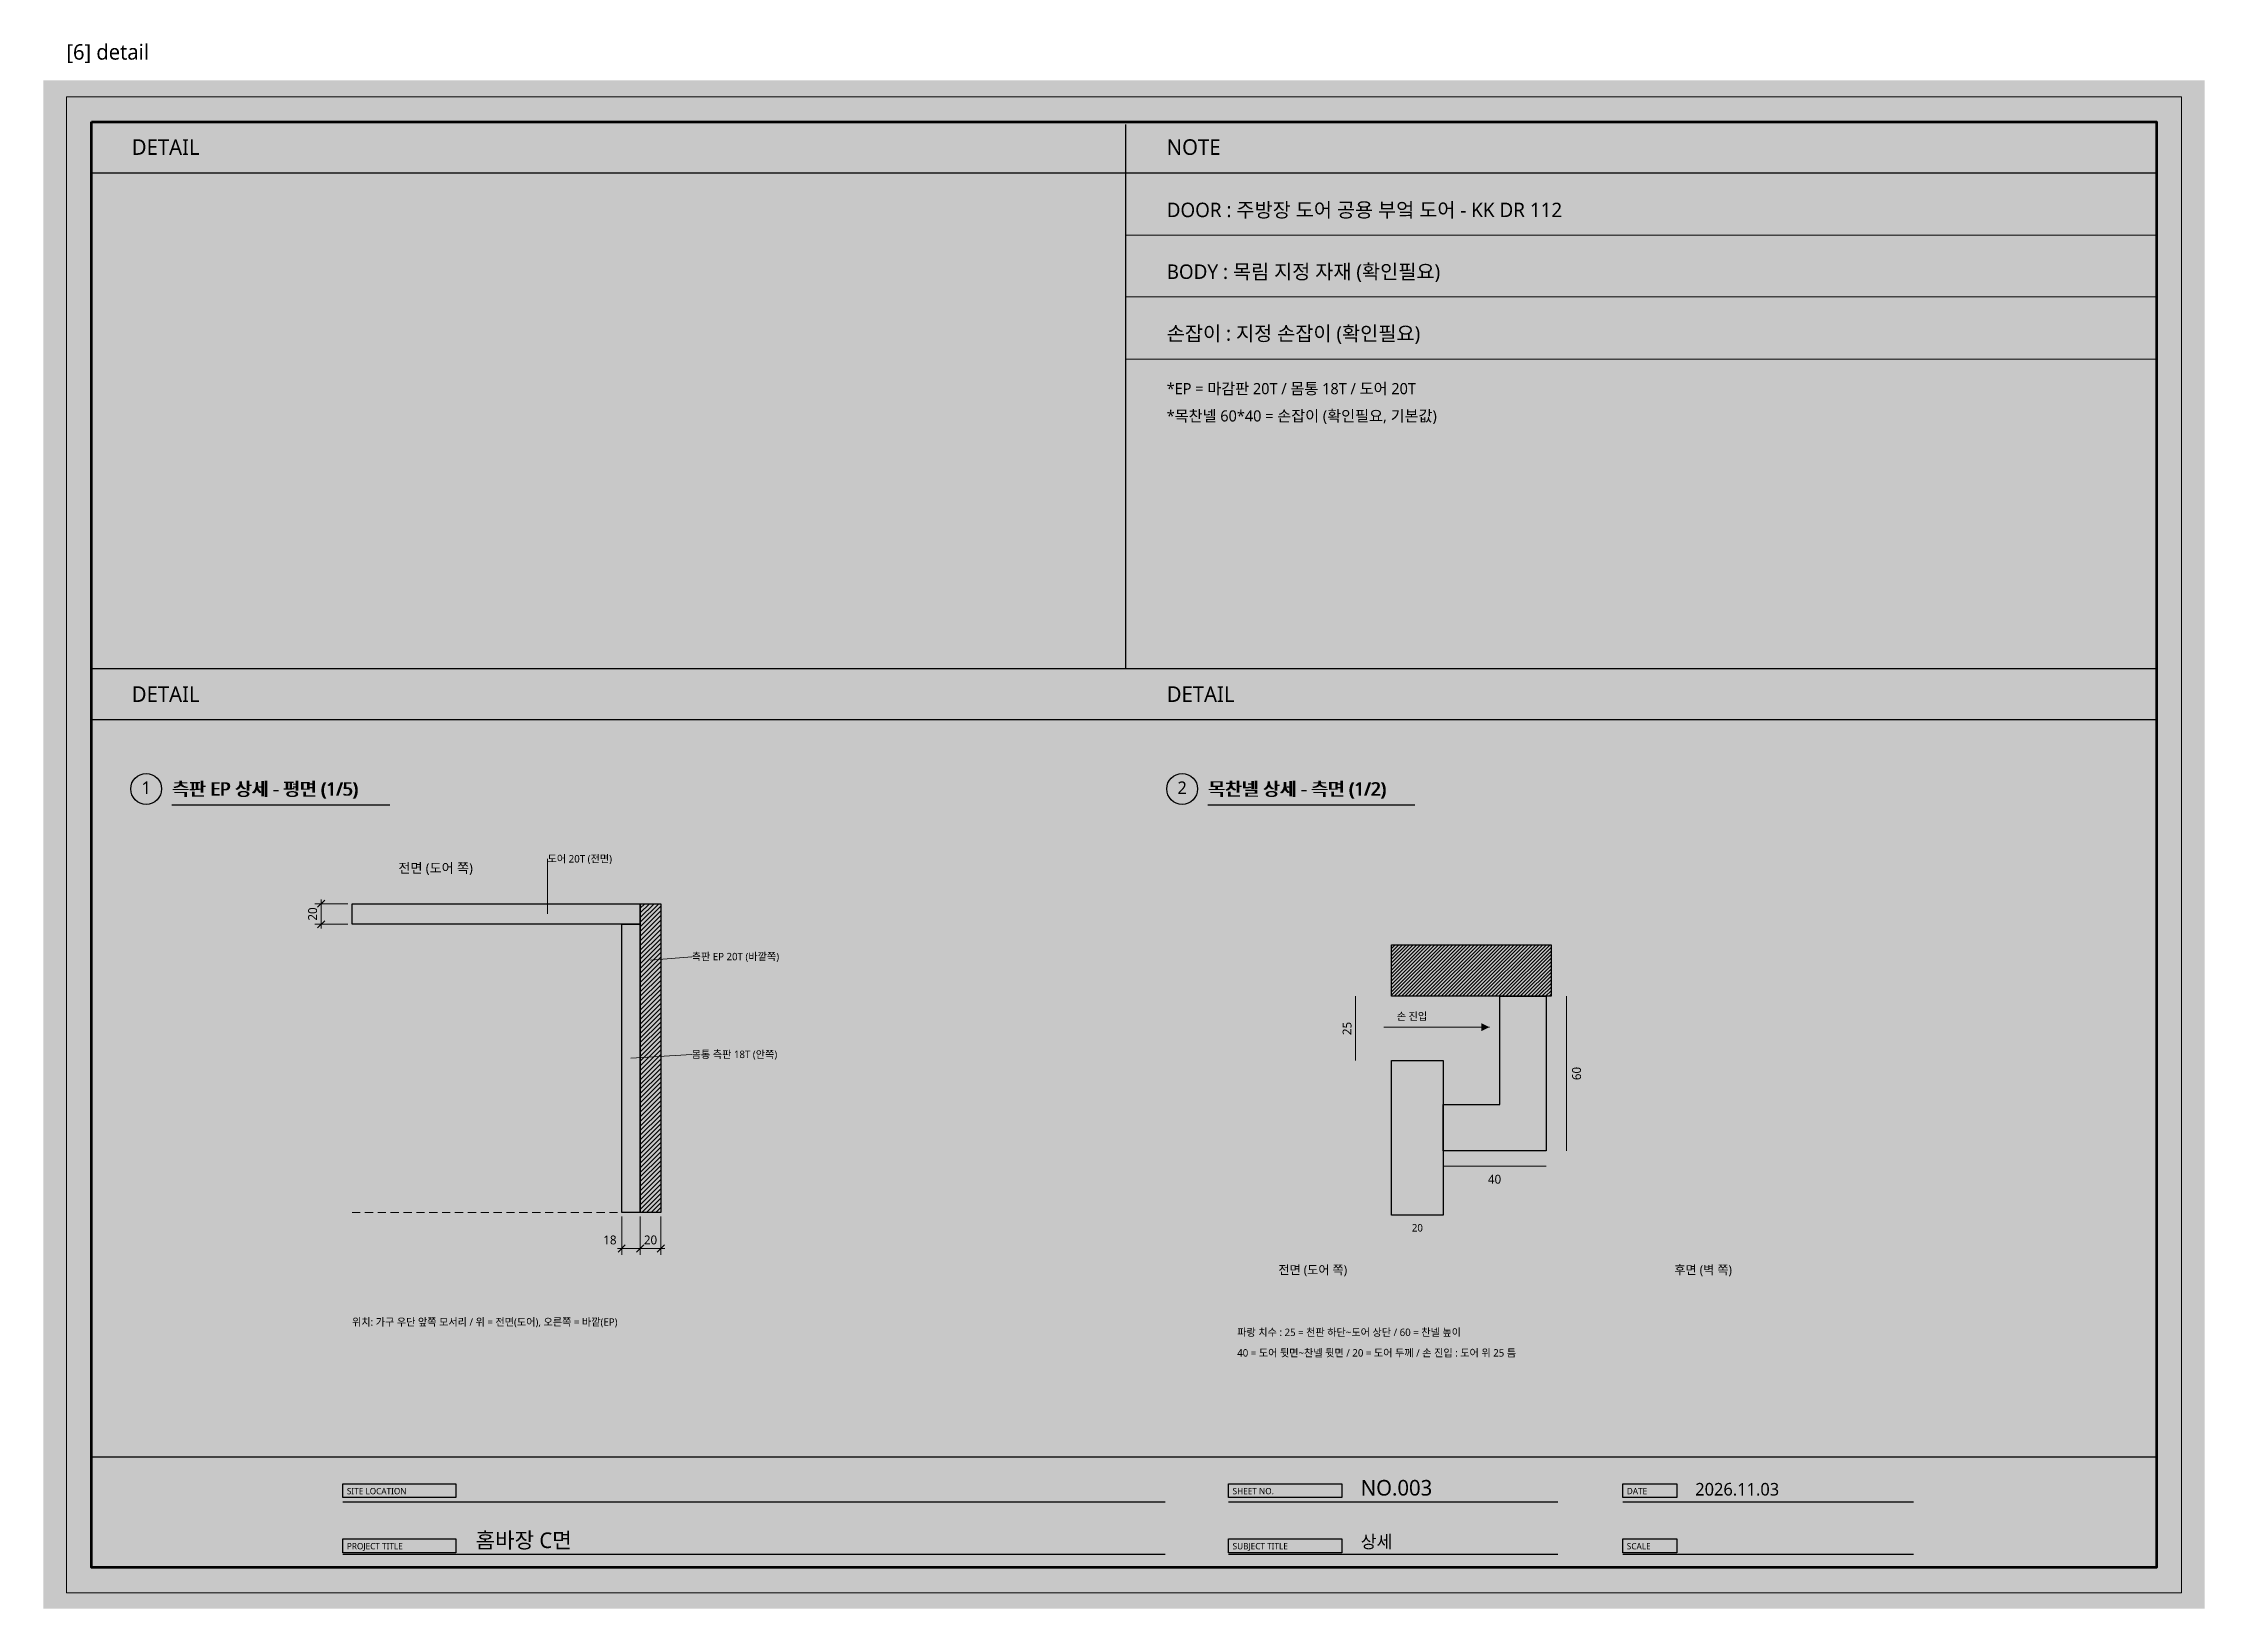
# Model space of a CAD drawing. Header units: millimetres. Extents: x 0 to 3420, y 0 to 304.
# Drawn here: x 2500 to 2920, y 0 to 304.2 of the extents above; entities that cross this region are included whole.
import ezdxf
from ezdxf.enums import TextEntityAlignment as Align

# ---------------------------------------------------------------- set-up
doc = ezdxf.new("R2010")
doc.units = ezdxf.units.MM
for name, color, linetype, lineweight, true_color in [('BG', 7, 'Continuous', 0, 0xffffff), ('DIM', 7, 'Continuous', 13, 0x969696), ('FRAME', 7, 'Continuous', 100, 0x000000), ('NOTE_BLUE', 7, 'Continuous', 9, 0x0000ff), ('NOTE_RED', 7, 'Continuous', 25, 0xde0038), ('OUTLINE', 7, 'Continuous', 25, 0x000000), ('SHEET_FRAME_INFO', 7, 'Continuous', 0, 0x5a5a5a), ('TEXT', 7, 'Continuous', 13, 0x000000), ('THIN', 7, 'Continuous', 5, 0x6e6e6e)]:
    doc.layers.add(name, color=color, linetype=linetype, lineweight=lineweight, true_color=true_color)
doc.styles.add('MALGUN', font='malgun.ttf')

msp = doc.modelspace()

# ---------------------------------------------------------------- linework, layer by layer
at = {"layer": 'BG', "lineweight": 0, "true_color": 0xffffff}
msp.add_solid([(2500, 0), (2920, 0), (2500, 297), (2920, 297)], dxfattribs=at)
at = {"layer": 'DIM', "lineweight": 13, "true_color": 0x969696}
for p, q in [((2559.2, 137), (2552.8, 137)), ((2554, 137.8), (2554, 132.2)), ((2559.2, 133), (2552.8, 133)), ((2612.4, 76.2), (2612.4, 68.8)), ((2616, 76.2), (2616, 68.8)), ((2620, 76.2), (2620, 68.8)), ((2611.6, 70), (2620.8, 70))]:
    msp.add_line(p, q, dxfattribs=at)
at = {"layer": 'DIM', "lineweight": 13, "true_color": 0x5a5a5a}
for p, q in [((2553.3, 136.3), (2554.7, 137.7)), ((2553.3, 132.3), (2554.7, 133.7)), ((2611.7, 69.3), (2613.1, 70.7)), ((2615.3, 69.3), (2616.7, 70.7)), ((2619.3, 69.3), (2620.7, 70.7))]:
    msp.add_line(p, q, dxfattribs=at)
at = {"layer": 'FRAME', "lineweight": 25, "true_color": 0x000000}
for p, q in [((2710.3, 288.4), (2710.3, 182.7)), ((2509.4, 279), (2910.6, 279)), ((2509.4, 182.7), (2910.6, 182.7)), ((2509.4, 172.8), (2910.6, 172.8)), ((2525, 156.2), (2567.34, 156.2)), ((2726.3, 156.2), (2766.51, 156.2)), ((2509.4, 29.5), (2910.6, 29.5))]:
    msp.add_line(p, q, dxfattribs=at)
at = {"layer": 'FRAME', "lineweight": 13, "true_color": 0x000000}
for p, q in [((2710.3, 266.9), (2910.6, 266.9)), ((2710.3, 254.9), (2910.6, 254.9)), ((2710.3, 242.8), (2910.6, 242.8))]:
    msp.add_line(p, q, dxfattribs=at)
msp.add_lwpolyline([(2504.5, 293.8), (2915.5, 293.8), (2915.5, 3.1), (2504.5, 3.1)], close=True, dxfattribs=at)
at = {"layer": 'FRAME', "lineweight": 100, "true_color": 0x000000}
msp.add_lwpolyline([(2509.4, 288.9), (2910.6, 288.9), (2910.6, 8), (2509.4, 8)], close=True, dxfattribs=at)
at = {"layer": 'FRAME', "lineweight": 0, "true_color": 0x555555}
for points in [[(2558.2, 24.3), (2580.2, 24.3), (2558.2, 21.6), (2580.2, 21.6)], [(2730.3, 24.3), (2752.3, 24.3), (2730.3, 21.6), (2752.3, 21.6)], [(2806.9, 24.3), (2817.4, 24.3), (2806.9, 21.6), (2817.4, 21.6)], [(2558.2, 13.6), (2580.2, 13.6), (2558.2, 10.9), (2580.2, 10.9)], [(2730.3, 13.6), (2752.3, 13.6), (2730.3, 10.9), (2752.3, 10.9)], [(2806.9, 13.6), (2817.4, 13.6), (2806.9, 10.9), (2817.4, 10.9)]]:
    msp.add_solid(points, dxfattribs=at)
at = {"layer": 'NOTE_BLUE', "lineweight": 9, "true_color": 0x0000ff}
for p, q in [((2598, 145.7), (2598, 135)), ((2626, 126.7), (2618, 126)), ((2755, 119), (2755, 106.5)), ((2796, 119), (2796, 89)), ((2760.5, 113), (2781, 113)), ((2626, 107.7), (2614.2, 107)), ((2772, 86), (2792, 86))]:
    msp.add_line(p, q, dxfattribs=at)
at = {"layer": 'OUTLINE', "lineweight": 25, "true_color": 0x000000}
for p, q in [((2558.2, 20.8), (2718, 20.8)), ((2730.3, 20.8), (2794.3, 20.8)), ((2806.9, 20.8), (2863.4, 20.8)), ((2558.2, 10.6), (2718, 10.6)), ((2730.3, 10.6), (2794.3, 10.6)), ((2806.9, 10.6), (2863.4, 10.6))]:
    msp.add_line(p, q, dxfattribs=at)
for points in [[(2560, 137), (2616, 137), (2616, 133), (2560, 133)], [(2616, 137), (2620, 137), (2620, 77), (2616, 77)], [(2612.4, 133), (2616, 133), (2616, 77), (2612.4, 77)], [(2762, 129), (2793, 129), (2793, 119), (2762, 119)], [(2783, 119), (2792, 119), (2792, 89), (2772, 89), (2772, 98), (2783, 98)], [(2762, 106.5), (2772, 106.5), (2772, 76.5), (2762, 76.5)], [(2558.2, 24.3), (2580.2, 24.3), (2580.2, 21.6), (2558.2, 21.6)], [(2730.3, 24.3), (2752.3, 24.3), (2752.3, 21.6), (2730.3, 21.6)], [(2806.9, 24.3), (2817.4, 24.3), (2817.4, 21.6), (2806.9, 21.6)], [(2558.2, 13.6), (2580.2, 13.6), (2580.2, 10.9), (2558.2, 10.9)], [(2730.3, 13.6), (2752.3, 13.6), (2752.3, 10.9), (2730.3, 10.9)], [(2806.9, 13.6), (2817.4, 13.6), (2817.4, 10.9), (2806.9, 10.9)]]:
    msp.add_lwpolyline(points, close=True, dxfattribs=at)
for centre in [(2520, 159.3), (2721.3, 159.3)]:
    msp.add_circle(centre, 3, dxfattribs=at)
at = {"layer": 'OUTLINE', "lineweight": 0, "true_color": 0x000000}
for points in [[(2565.7, 140), (2565, 150), (2562.9, 145.5)], [(2565.7, 140), (2567.1, 145.5), (2565, 150)], [(2565.7, 140), (2562.9, 145.5), (2564.3, 145.5)], [(2565.7, 140), (2564.3, 145.5), (2564.3, 140)], [(2565.7, 140), (2565.7, 145.5), (2567.1, 145.5)]]:
    msp.add_solid(points, dxfattribs=at)
at = {"layer": 'OUTLINE', "lineweight": 0, "true_color": 0xe1e1e1}
for points in [[(2568, 145.34), (2586.61, 145.34), (2568, 142.09), (2586.61, 142.09)], [(2739, 67.16), (2756.34, 67.16), (2739, 64.16), (2756.34, 64.16)], [(2815.94, 67.16), (2831, 67.16), (2815.94, 64.16), (2831, 64.16)]]:
    msp.add_solid(points, dxfattribs=at)
at = {"layer": 'OUTLINE', "lineweight": 0, "true_color": 0x0000ff}
msp.add_solid([(2781, 113), (2779.4, 113.8), (2779.4, 112.2)], dxfattribs=at)
at = {"layer": 'THIN', "lineweight": 5, "true_color": 0xa5a5a5}
for p, q in [((2616, 136.1), (2616.9, 137)), ((2616, 135.2), (2617.8, 137)), ((2616, 134.3), (2618.7, 137)), ((2616, 133.4), (2619.6, 137)), ((2616, 132.5), (2620, 136.5)), ((2616, 131.6), (2620, 135.6)), ((2616, 130.7), (2620, 134.7)), ((2616, 129.8), (2620, 133.8)), ((2616, 128.9), (2620, 132.9)), ((2616, 128), (2620, 132)), ((2616, 127.1), (2620, 131.1)), ((2616, 126.2), (2620, 130.2)), ((2616, 125.3), (2620, 129.3)), ((2616, 124.4), (2620, 128.4)), ((2616, 123.5), (2620, 127.5)), ((2616, 122.6), (2620, 126.6)), ((2762, 128.3), (2762.7, 129)), ((2762, 127.6), (2763.4, 129)), ((2762, 126.9), (2764.1, 129)), ((2762, 126.2), (2764.8, 129)), ((2762, 125.5), (2765.5, 129)), ((2762, 124.8), (2766.2, 129)), ((2762, 124.1), (2766.9, 129)), ((2762, 123.4), (2767.6, 129)), ((2762, 122.7), (2768.3, 129)), ((2762, 122), (2769, 129)), ((2762, 121.3), (2769.7, 129)), ((2762, 120.6), (2770.4, 129)), ((2762, 119.9), (2771.1, 129)), ((2762, 119.2), (2771.8, 129)), ((2762.5, 119), (2772.5, 129)), ((2763.2, 119), (2773.2, 129)), ((2763.9, 119), (2773.9, 129)), ((2764.6, 119), (2774.6, 129)), ((2765.3, 119), (2775.3, 129)), ((2766, 119), (2776, 129)), ((2766.7, 119), (2776.7, 129)), ((2767.4, 119), (2777.4, 129)), ((2768.1, 119), (2778.1, 129)), ((2768.8, 119), (2778.8, 129)), ((2769.5, 119), (2779.5, 129)), ((2770.2, 119), (2780.2, 129)), ((2770.9, 119), (2780.9, 129)), ((2771.6, 119), (2781.6, 129)), ((2772.3, 119), (2782.3, 129)), ((2773, 119), (2783, 129)), ((2773.7, 119), (2783.7, 129)), ((2774.4, 119), (2784.4, 129)), ((2775.1, 119), (2785.1, 129)), ((2775.8, 119), (2785.8, 129)), ((2776.5, 119), (2786.5, 129)), ((2777.2, 119), (2787.2, 129)), ((2777.9, 119), (2787.9, 129)), ((2778.6, 119), (2788.6, 129)), ((2779.3, 119), (2789.3, 129)), ((2780, 119), (2790, 129)), ((2780.7, 119), (2790.7, 129)), ((2781.4, 119), (2791.4, 129)), ((2782.1, 119), (2792.1, 129)), ((2782.8, 119), (2792.8, 129)), ((2783.5, 119), (2793, 128.5)), ((2784.2, 119), (2793, 127.8)), ((2784.9, 119), (2793, 127.1)), ((2785.6, 119), (2793, 126.4)), ((2616, 121.7), (2620, 125.7)), ((2616, 120.8), (2620, 124.8)), ((2616, 119.9), (2620, 123.9)), ((2616, 119), (2620, 123)), ((2616, 118.1), (2620, 122.1)), ((2786.3, 119), (2793, 125.7)), ((2787, 119), (2793, 125)), ((2787.7, 119), (2793, 124.3)), ((2788.4, 119), (2793, 123.6)), ((2789.1, 119), (2793, 122.9)), ((2789.8, 119), (2793, 122.2)), ((2616, 117.2), (2620, 121.2)), ((2616, 116.3), (2620, 120.3)), ((2616, 115.4), (2620, 119.4)), ((2616, 114.5), (2620, 118.5)), ((2790.5, 119), (2793, 121.5)), ((2791.2, 119), (2793, 120.8)), ((2791.9, 119), (2793, 120.1)), ((2792.6, 119), (2793, 119.4)), ((2616, 113.6), (2620, 117.6)), ((2616, 112.7), (2620, 116.7)), ((2616, 111.8), (2620, 115.8)), ((2616, 110.9), (2620, 114.9)), ((2616, 110), (2620, 114)), ((2616, 109.1), (2620, 113.1)), ((2616, 108.2), (2620, 112.2)), ((2616, 107.3), (2620, 111.3)), ((2616, 106.4), (2620, 110.4)), ((2616, 105.5), (2620, 109.5)), ((2616, 104.6), (2620, 108.6)), ((2616, 103.7), (2620, 107.7)), ((2616, 102.8), (2620, 106.8)), ((2616, 101.9), (2620, 105.9)), ((2616, 101), (2620, 105)), ((2616, 100.1), (2620, 104.1)), ((2616, 99.2), (2620, 103.2)), ((2616, 98.3), (2620, 102.3)), ((2616, 97.4), (2620, 101.4)), ((2616, 96.5), (2620, 100.5)), ((2616, 95.6), (2620, 99.6)), ((2616, 94.7), (2620, 98.7)), ((2616, 93.8), (2620, 97.8)), ((2616, 92.9), (2620, 96.9)), ((2616, 92), (2620, 96)), ((2616, 91.1), (2620, 95.1)), ((2616, 90.2), (2620, 94.2)), ((2616, 89.3), (2620, 93.3)), ((2616, 88.4), (2620, 92.4)), ((2616, 87.5), (2620, 91.5)), ((2616, 86.6), (2620, 90.6)), ((2616, 85.7), (2620, 89.7)), ((2616, 84.8), (2620, 88.8)), ((2616, 83.9), (2620, 87.9)), ((2616, 83), (2620, 87)), ((2616, 82.1), (2620, 86.1)), ((2616, 81.2), (2620, 85.2)), ((2616, 80.3), (2620, 84.3)), ((2616, 79.4), (2620, 83.4)), ((2616, 78.5), (2620, 82.5)), ((2616, 77.6), (2620, 81.6)), ((2616.3, 77), (2620, 80.7)), ((2617.2, 77), (2620, 79.8)), ((2618.1, 77), (2620, 78.9)), ((2619, 77), (2620, 78)), ((2619.9, 77), (2620, 77.1))]:
    msp.add_line(p, q, dxfattribs=at)
at = {"layer": 'THIN', "lineweight": 5, "true_color": 0x6e6e6e}
for p, q in [((2560, 77), (2561.6, 77)), ((2562.5, 77), (2564.1, 77)), ((2565, 77), (2566.6, 77)), ((2567.5, 77), (2569.1, 77)), ((2570, 77), (2571.6, 77)), ((2572.5, 77), (2574.1, 77)), ((2575, 77), (2576.6, 77)), ((2577.5, 77), (2579.1, 77)), ((2580, 77), (2581.6, 77)), ((2582.5, 77), (2584.1, 77)), ((2585, 77), (2586.6, 77)), ((2587.5, 77), (2589.1, 77)), ((2590, 77), (2591.6, 77)), ((2592.5, 77), (2594.1, 77)), ((2595, 77), (2596.6, 77)), ((2597.5, 77), (2599.1, 77)), ((2600, 77), (2601.6, 77)), ((2602.5, 77), (2604.1, 77)), ((2605, 77), (2606.6, 77)), ((2607.5, 77), (2609.1, 77)), ((2610, 77), (2611.6, 77)), ((2612.5, 77), (2614.1, 77)), ((2615, 77), (2616.6, 77)), ((2617.5, 77), (2619.1, 77))]:
    msp.add_line(p, q, dxfattribs=at)

# ---------------------------------------------------------------- texts
at = {"layer": 'NOTE_BLUE', "true_color": 0x0000ff, "style": 'MALGUN'}
for s, height, p in [('*EP = 마감판 20T / 몸통 18T / 도어 20T', 2.16, (2718.3, 236)), ('도어 20T (전면)', 1.44, (2598, 145)), ('측판 EP 20T (바깥쪽)', 1.44, (2626, 126)), ('손 진입', 1.44, (2763, 114.4)), ('몸통 측판 18T (안쪽)', 1.44, (2626, 107)), ('파랑 치수 : 25 = 천판 하단~도어 상단 / 60 = 찬넬 높이', 1.44, (2732, 53)), ('40 = 도어 뒷면~찬넬 뒷면 / 20 = 도어 두께 / 손 진입 : 도어 위 25 틈', 1.44, (2732, 49))]:
    msp.add_text(s, height=height, dxfattribs=at).set_placement(p)
for s, p in [('25', (2754.2, 112.75)), ('60', (2798.8, 104))]:
    msp.add_text(s, height=1.728, rotation=90, dxfattribs=at).set_placement(p, align=Align.CENTER)
for s, height, p in [('40', 1.728, (2782, 82.6)), ('20', 1.44, (2767, 73.3))]:
    msp.add_text(s, height=height, dxfattribs=at).set_placement(p, align=Align.CENTER)
at = {"layer": 'NOTE_RED', "true_color": 0xde0038, "style": 'MALGUN'}
for s, height, p in [('손잡이 : 지정 손잡이 (확인필요)', 2.808, (2718.3, 246.4)), ('*목찬넬 60*40 = 손잡이 (확인필요, 기본값)', 2.16, (2718.3, 230.7))]:
    msp.add_text(s, height=height, dxfattribs=at).set_placement(p)
at = {"layer": 'SHEET_FRAME_INFO', "true_color": 0x5a5a5a, "style": 'MALGUN'}
msp.add_text('[6] detail', height=3, dxfattribs=at).set_placement((2504.5, 301))
at = {"layer": 'TEXT', "true_color": 0x000000, "style": 'MALGUN'}
for s, height, p in [('DETAIL', 3.024, (2517.2, 282.5)), ('NOTE', 3.024, (2718.3, 282.5)), ('DOOR : 주방장 도어^J공용 부엌 도어 - KK DR 112', 2.808, (2718.3, 270.4)), ('BODY : 목림 지정 자재 (확인필요)', 2.808, (2718.3, 258.4)), ('DETAIL', 3.024, (2517.2, 176.2)), ('DETAIL', 3.024, (2718.3, 176.2)), ('측판 EP 상세 - 평면 (1/5)', 2.592, (2525, 158)), ('측판 EP 상세 - 평면 (1/5)', 2.592, (2525.2, 158)), ('목찬넬 상세 - 측면 (1/2)', 2.592, (2726.3, 158)), ('목찬넬 상세 - 측면 (1/2)', 2.592, (2726.5, 158)), ('전면 (도어 쪽)', 1.872, (2569, 143)), ('전면 (도어 쪽)', 1.728, (2740, 65)), ('후면 (벽 쪽)', 1.728, (2816.94, 65)), ('위치: 가구 우단 앞쪽 모서리 / 위 = 전면(도어), 오른쪽 = 바깥(EP)', 1.44, (2560, 55)), ('NO.003', 3.024, (2756, 22)), ('2026.11.03', 2.448, (2821, 22)), ('홈바장 C면', 3.024, (2584, 11.8)), ('상세', 2.448, (2756, 11.8))]:
    msp.add_text(s, height=height, dxfattribs=at).set_placement(p)
for s, height, p in [('1', 2.45, (2520, 158.3)), ('2', 2.45, (2721.3, 158.3)), ('18', 1.728, (2610.11, 70.8)), ('20', 1.728, (2618, 70.8))]:
    msp.add_text(s, height=height, dxfattribs=at).set_placement(p, align=Align.CENTER)
msp.add_text('20', height=1.728, rotation=90, dxfattribs=at).set_placement((2553.2, 135), align=Align.CENTER)
at = {"layer": 'TEXT', "true_color": 0xffffff, "style": 'MALGUN'}
for s, p in [('SITE LOCATION', (2559, 22.25)), ('SHEET NO.', (2731.1, 22.25)), ('DATE', (2807.7, 22.25)), ('PROJECT TITLE', (2559, 11.55)), ('SUBJECT TITLE', (2731.1, 11.55)), ('SCALE', (2807.7, 11.55))]:
    msp.add_text(s, height=1.224, dxfattribs=at).set_placement(p)

doc.saveas('drawing.dxf')
